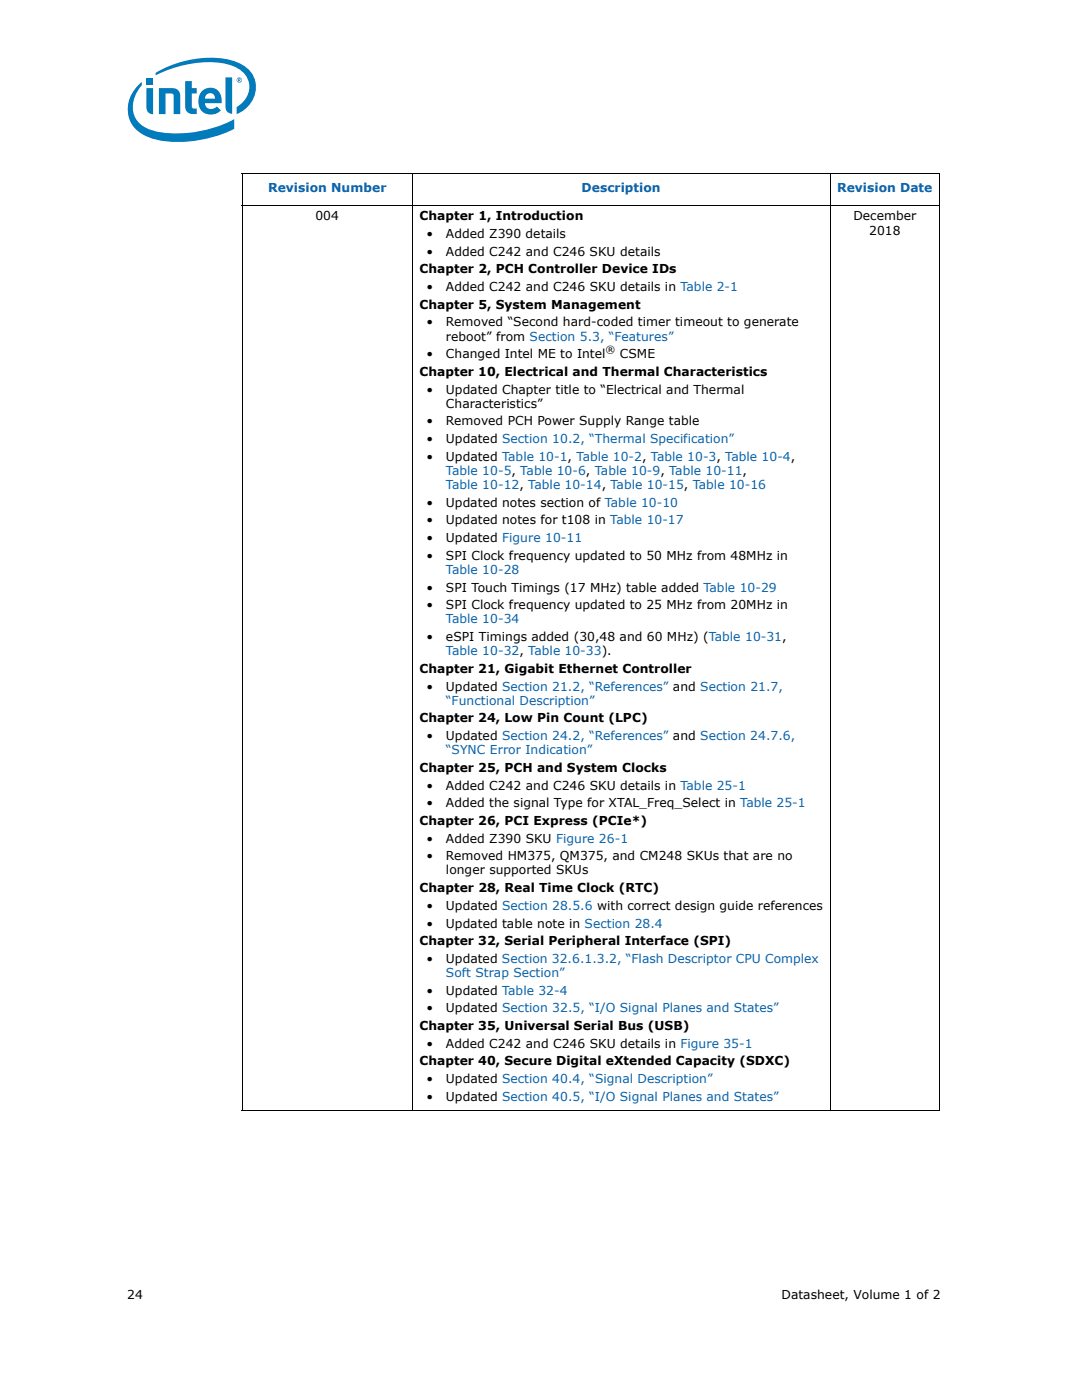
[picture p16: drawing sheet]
<svg xmlns="http://www.w3.org/2000/svg" width="216mm" height="279mm" viewBox="0 0 216 279" stroke-linecap="round" stroke-linejoin="round" font-family="sans-serif">
<defs><g id="words">
<g font-size="2.5" fill="#0860a8">
<text x="53.5" y="38.3">Revision Number</text>
<text x="116" y="38.3">Description</text>
<text x="167" y="38.3">Revision Date</text>
<text x="89" y="94.8">Table 10-5, Table 10-6, Table 10-9, Table 10-11,</text>
<text x="89" y="97.6">Table 10-12, Table 10-14, Table 10-15, Table 10-16</text>
<text x="89" y="114.5">Table 10-28</text>
<text x="89" y="124.4">Table 10-34</text>
<text x="89" y="130.8">Table 10-32, Table 10-33).</text>
<text x="89" y="140.6">“Functional Description”</text>
<text x="89" y="150.5">“SYNC Error Indication”</text>
<text x="89" y="195">Soft Strap Section”</text>
</g>
<g font-size="2.5">
<text x="62.9" y="44">004</text>
<text x="83.7" y="44">Chapter 1, Introduction</text>
<text x="85.1" y="47.5">•</text>
<text x="89" y="47.5">Added Z390 details</text>
<text x="170.3" y="44">December</text>
<text x="173.4" y="46.8">2018</text>
<text x="85.1" y="51">•</text>
<text x="89" y="51">Added C242 and C246 SKU details</text>
<text x="83.7" y="54.6">Chapter 2, PCH Controller Device IDs</text>
<text x="85.1" y="58.1">•</text>
<text x="89" y="58.1">Added C242 and C246 SKU details in Table 2-1</text>
<text x="83.7" y="61.6">Chapter 5, System Management</text>
<text x="85.1" y="65.2">•</text>
<text x="89" y="65.2">Removed “Second hard-coded timer timeout to generate</text>
<text x="85.1" y="71.5">•</text>
<text x="89" y="71.5">Changed Intel ME to Intel</text>
<text x="89" y="68">reboot” from Section 5.3, “Features”</text>
<text x="123.7" y="71.5">CSME</text>
<text x="83.7" y="75">Chapter 10, Electrical and Thermal Characteristics</text>
<text x="85.1" y="78.5">•</text>
<text x="89" y="78.5">Updated Chapter title to “Electrical and Thermal</text>
<text x="89" y="81.4">Characteristics”</text>
<text x="85.1" y="84.9">•</text>
<text x="85.1" y="88.4">•</text>
<text x="89" y="84.9">Removed PCH Power Supply Range table</text>
<text x="89" y="88.4">Updated Section 10.2, “Thermal Specification”</text>
<text x="85.1" y="91.9">•</text>
<text x="89" y="91.9">Updated Table 10-1, Table 10-2, Table 10-3, Table 10-4,</text>
<text x="85.1" y="101.1">•</text>
<text x="89" y="101.1">Updated notes section of Table 10-10</text>
<text x="85.1" y="104.6">•</text>
<text x="89" y="104.6">Updated notes for t108 in Table 10-17</text>
<text x="85.1" y="108.2">•</text>
<text x="85.1" y="111.7">•</text>
<text x="89" y="108.2">Updated Figure 10-11</text>
<text x="89" y="111.7">SPI Clock frequency updated to 50 MHz from 48MHz in</text>
<text x="85.1" y="118.1">•</text>
<text x="89" y="118.1">SPI Touch Timings (17 MHz) table added Table 10-29</text>
<text x="85.1" y="121.6">•</text>
<text x="89" y="121.6">SPI Clock frequency updated to 25 MHz from 20MHz in</text>
<text x="85.1" y="127.9">•</text>
<text x="89" y="127.9">eSPI Timings added (30,48 and 60 MHz) (Table 10-31,</text>
<text x="83.7" y="134.3">Chapter 21, Gigabit Ethernet Controller</text>
<text x="85.1" y="137.8">•</text>
<text x="89" y="137.8">Updated Section 21.2, “References” and Section 21.7,</text>
<text x="83.7" y="144.2">Chapter 24, Low Pin Count (LPC)</text>
<text x="85.1" y="147.7">•</text>
<text x="89" y="147.7">Updated Section 24.2, “References” and Section 24.7.6,</text>
<text x="83.7" y="154.1">Chapter 25, PCH and System Clocks</text>
<text x="85.1" y="157.6">•</text>
<text x="85.1" y="161.1">•</text>
<text x="89" y="157.6">Added C242 and C246 SKU details in Table 25-1</text>
<text x="89" y="161.1">Added the signal Type for XTAL_Freq_Select in Table 25-1</text>
<text x="83.7" y="164.6">Chapter 26, PCI Express (PCIe*)</text>
<text x="85.1" y="168.1">•</text>
<text x="85.1" y="171.7">•</text>
<text x="89" y="168.1">Added Z390 SKU Figure 26-1</text>
<text x="89" y="171.7">Removed HM375, QM375, and CM248 SKUs that are no</text>
<text x="83.7" y="178">Chapter 28, Real Time Clock (RTC)</text>
<text x="89" y="174.5">longer supported SKUs</text>
<text x="85.1" y="181.6">•</text>
<text x="85.1" y="185.1">•</text>
<text x="89" y="181.6">Updated Section 28.5.6 with correct design guide references</text>
<text x="89" y="185.1">Updated table note in Section 28.4</text>
<text x="83.7" y="188.6">Chapter 32, Serial Peripheral Interface (SPI)</text>
<text x="85.1" y="192.2">•</text>
<text x="89" y="192.2">Updated Section 32.6.1.3.2, “Flash Descriptor CPU Complex</text>
<text x="85.1" y="198.5">•</text>
<text x="85.1" y="202">•</text>
<text x="89" y="198.5">Updated Table 32-4</text>
<text x="89" y="202">Updated Section 32.5, “I/O Signal Planes and States”</text>
<text x="83.7" y="205.6">Chapter 35, Universal Serial Bus (USB)</text>
<text x="85.1" y="209.1">•</text>
<text x="89" y="209.1">Added C242 and C246 SKU details in Figure 35-1</text>
<text x="83.7" y="212.6">Chapter 40, Secure Digital eXtended Capacity (SDXC)</text>
<text x="85.1" y="216.1">•</text>
<text x="85.1" y="219.7">•</text>
<text x="89" y="216.1">Updated Section 40.4, “Signal Description”</text>
<text x="89" y="219.7">Updated Section 40.5, “I/O Signal Planes and States”</text>
<text x="25.4" y="259.2">24</text>
<text x="155.9" y="259.2">Datasheet, Volume 1 of 2</text>
</g>
<text font-size="2" x="120.8" y="70.5">®</text>
</g></defs>
<g fill="#007cbc">
<path d="M45 15.4h1.3v7.3a1.3 1.3 0 0 1-1.3-1.4z"/>
<path d="M29.2 17.6h1.3v5.2a1.3 1.3 0 0 1-1.3-1.4z"/>
<path d="M29.2 15.6h1.3v1.3h-1.3z"/>
<path d="M37 16.2h1.3v1.4h1v1.1h-1v2.8l.2 .1 .8 .1v1.1a1.81 1.81 0 0 1-2.3-1.1z"/>
<path d="M31.7 17.6h2.7a1.44 1.44 0 0 1 1.6 1.5v3.7h-1.3v-3.7l-.3-.4h-.3h-1.1v4.1h-1.3z"/>
<path d="M27.6 17a6.2 6.2 0 0 0-1.9 6.3 6.2 6.2 0 0 0 5 4.4 24.4 24.4 0 0 0 16-2v-1.9a23.8 23.8 0 0 1-16.2 2.3 5 5 0 0 1-3-8l.8-1.1v-.7zM31.1 14.5v.5a22.9 22.9 0 0 1 13.7-2.3 5.4 5.4 0 0 1 4.9 4 4.7 4.7 0 0 1-2.5 4.7v1.4a5.6 5.6 0 0 0 2.9-8.4 9.3 9.3 0 0 0-6.8-2.8 21.8 21.8 0 0 0-12.2 2.9z"/>
<path d="M40.5 18a2.29 2.29 0 0 1 2.6-.2 2.29 2.29 0 0 1 1.1 2.3v.5h-3.3a1.3 1.3 0 0 0 .9 1.2 1.3 1.3 0 0 0 1.5-.5l.8 .7a2.61 2.61 0 0 1-3.3 .5 2.61 2.61 0 0 1-1.1-3l.1-.6zM41.2 18.9l-.3 .8h2a1 1 0 0 0-.6-1 1 1 0 0 0-1.1 .2z"/>
<path d="M47.2 16a.55 .55 0 0 1 1.1 0 .55 .55 0 0 1-1.1 0zM47.3 16a.45 .45 0 0 0 .9 0 .45 .45 0 0 0-.9 0zM47.5 15.7h.4l.1 .6-.3-.3-.2 .3zM47.6 15.8v.1h.2v-.1z"/>
</g>
<path d="M48.2 34.6h139.4M48.3 34.6v186.9M82.3 34.5v187.1M165.6 34.5v187.1M187.5 34.6v186.9M48.2 40.9h139.4M48.2 221.6h139.4" fill="none" stroke="#000" stroke-width=".2"/>
<use href="#words"/>
</svg>
